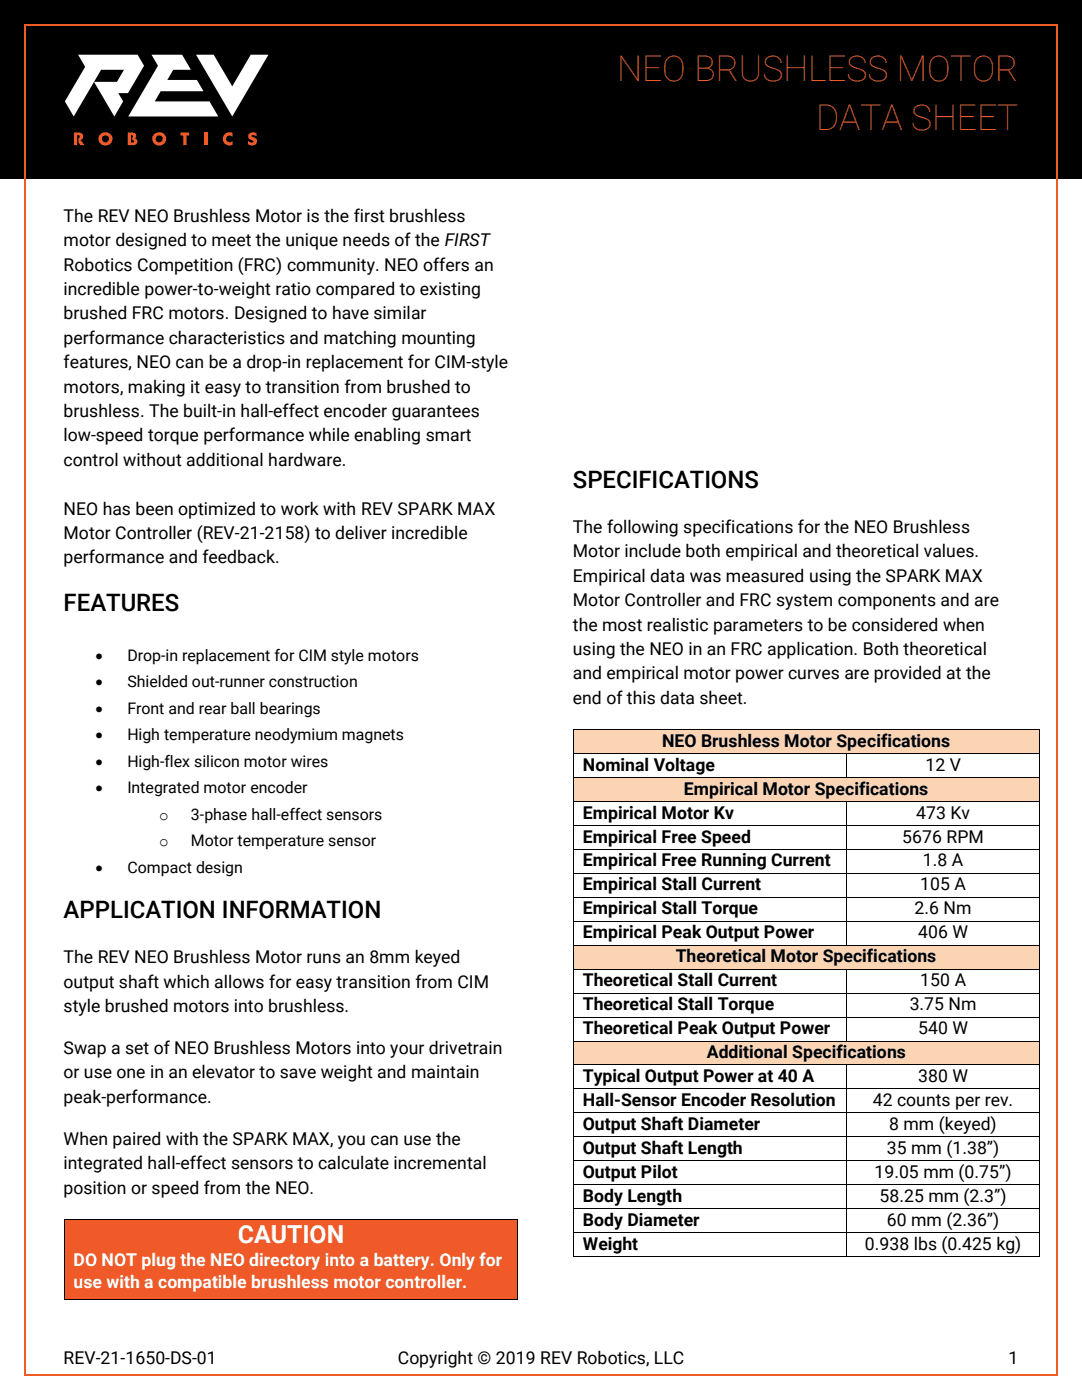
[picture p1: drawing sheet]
<svg xmlns="http://www.w3.org/2000/svg" width="216mm" height="279mm" viewBox="0 0 216 279" stroke-linecap="round" stroke-linejoin="round" font-family="sans-serif">
<defs><g id="words">
<text font-size="7.1" fill="#f05a28" x="123.1" y="16.2">NEO BRUSHLESS MOTOR</text>
<text font-size="7.1" fill="#f05c28" x="162.8" y="26">DATA SHEET</text>
<text font-size="5" fill="#fff" x="47.5" y="248.1">CAUTION</text>
<g font-size="4.8">
<text x="114.3" y="97.5">SPECIFICATIONS</text>
<text x="12.7" y="122">FEATURES</text>
<text x="12.7" y="183.3">APPLICATION INFORMATION</text>
</g>
<g font-size="3.5">
<text x="12.7" y="44.3">The REV NEO Brushless Motor is the first brushless</text>
<text x="12.7" y="49.2">motor designed to meet the unique needs of the FIRST</text>
<text x="12.7" y="54">Robotics Competition (FRC) community. NEO offers an</text>
<text x="12.7" y="58.9">incredible power-to-weight ratio compared to existing</text>
<text x="12.7" y="63.8">brushed FRC motors. Designed to have similar</text>
<text x="12.7" y="68.6">performance characteristics and matching mounting</text>
<text x="12.7" y="73.5">features, NEO can be a drop-in replacement for CIM-style</text>
<text x="12.7" y="78.4">motors, making it easy to transition from brushed to</text>
<text x="12.7" y="83.2">brushless. The built-in hall-effect encoder guarantees</text>
<text x="12.7" y="88.1">low-speed torque performance while enabling smart</text>
<text x="12.7" y="93">control without additional hardware.</text>
<text x="12.7" y="102.7">NEO has been optimized to work with REV SPARK MAX</text>
<text x="12.7" y="107.6">Motor Controller (REV-21-2158) to deliver incredible</text>
<text x="114.3" y="106.4">The following specifications for the NEO Brushless</text>
<text x="12.7" y="112.5">performance and feedback.</text>
<text x="114.3" y="111.2">Motor include both empirical and theoretical values.</text>
<text x="114.3" y="116.1">Empirical data was measured using the SPARK MAX</text>
<text x="114.3" y="121">Motor Controller and FRC system components and are</text>
<text x="114.3" y="125.8">the most realistic parameters to be considered when</text>
<text x="114.3" y="130.7">using the NEO in an FRC application. Both theoretical</text>
<text x="114.3" y="135.6">and empirical motor power curves are provided at the</text>
<text x="114.3" y="140.4">end of this data sheet.</text>
<text x="132.1" y="149">NEO Brushless Motor Specifications</text>
<text x="116.3" y="153.8">Nominal Voltage</text>
<text x="184.7" y="153.8">12 V</text>
<text x="136.5" y="158.6">Empirical Motor Specifications</text>
<text x="116.3" y="163.4">Empirical Motor Kv</text>
<text x="182.8" y="163.4">473 Kv</text>
<text x="116.3" y="168.2">Empirical Free Speed</text>
<text x="116.3" y="172.9">Empirical Free Running Current</text>
<text x="180" y="168.2">5676 RPM</text>
<text x="184.1" y="172.9">1.8 A</text>
<text x="116.3" y="177.7">Empirical Stall Current</text>
<text x="183.6" y="177.7">105 A</text>
<text x="116.3" y="182.5">Empirical Stall Torque</text>
<text x="182.5" y="182.5">2.6 Nm</text>
<text x="116.3" y="187.3">Empirical Peak Output Power</text>
<text x="183.2" y="187.3">406 W</text>
<text x="12.7" y="192.2">The REV NEO Brushless Motor runs an 8mm keyed</text>
<text x="12.7" y="197.1">output shaft which allows for easy transition from CIM</text>
<text x="116.3" y="196.8">Theoretical Stall Current</text>
<text x="134.9" y="192">Theoretical Motor Specifications</text>
<text x="183.6" y="196.8">150 A</text>
<text x="12.7" y="202">style brushed motors into brushless.</text>
<text x="116.3" y="201.6">Theoretical Stall Torque</text>
<text x="181.5" y="201.6">3.75 Nm</text>
<text x="116.3" y="206.4">Theoretical Peak Output Power</text>
<text x="183.2" y="206.4">540 W</text>
<text x="12.7" y="210.3">Swap a set of NEO Brushless Motors into your drivetrain</text>
<text x="12.7" y="215.2">or use one in an elevator to save weight and maintain</text>
<text x="116.3" y="216">Typical Output Power at 40 A</text>
<text x="141" y="211.2">Additional Specifications</text>
<text x="183.2" y="216">380 W</text>
<text x="12.7" y="220.1">peak-performance.</text>
<text x="116.3" y="220.8">Hall-Sensor Encoder Resolution</text>
<text x="174.2" y="220.8">42 counts per rev.</text>
<text x="116.3" y="225.5">Output Shaft Diameter</text>
<text x="177.4" y="225.5">8 mm (keyed)</text>
<text x="12.7" y="228.5">When paired with the SPARK MAX, you can use the</text>
<text x="12.7" y="233.4">integrated hall-effect sensors to calculate incremental</text>
<text x="116.3" y="230.3">Output Shaft Length</text>
<text x="176.9" y="230.3">35 mm (1.38”)</text>
<text x="12.7" y="238.2">position or speed from the NEO.</text>
<text x="116.3" y="235.1">Output Pilot</text>
<text x="116.3" y="239.9">Body Length</text>
<text x="174.5" y="235.1">19.05 mm (0.75”)</text>
<text x="175.5" y="239.9">58.25 mm (2.3”)</text>
<text x="116.3" y="244.6">Body Diameter</text>
<text x="176.9" y="244.6">60 mm (2.36”)</text>
<text x="116.3" y="249.4">Weight</text>
<text x="172.6" y="249.4">0.938 lbs (0.425 kg)</text>
<text x="12.7" y="272.2">REV-21-1650-DS-01</text>
<text x="79.4" y="272.2">Copyright © 2019 REV Robotics, LLC</text>
<text x="201.2" y="272.2">1</text>
</g>
<g font-size="3.5" fill="#fff">
<text x="14.7" y="252.7">DO NOT plug the NEO directory into a battery. Only for</text>
<text x="14.7" y="257">use with a compatible brushless motor controller.</text>
</g>
<g font-size="3.2">
<text x="19" y="131.8">•</text>
<text x="25.4" y="131.8">Drop-in replacement for CIM style motors</text>
<text x="19" y="137.1">•</text>
<text x="25.4" y="137.1">Shielded out-runner construction</text>
<text x="19" y="142.4">•</text>
<text x="25.4" y="142.4">Front and rear ball bearings</text>
<text x="19" y="147.7">•</text>
<text x="25.4" y="147.7">High temperature neodymium magnets</text>
<text x="19" y="153">•</text>
<text x="25.4" y="153">High-flex silicon motor wires</text>
<text x="19" y="158.3">•</text>
<text x="25.4" y="158.3">Integrated motor encoder</text>
<text x="31.8" y="163.6">o</text>
<text x="38.1" y="163.6">3-phase hall-effect sensors</text>
<text x="31.8" y="168.9">o</text>
<text x="38.1" y="168.9">Motor temperature sensor</text>
<text x="19" y="174.2">•</text>
<text x="25.4" y="174.2">Compact design</text>
</g>
</g></defs>
<path d="M-.1 0h216v35.5h-216z" fill-rule="evenodd" fill="#000"/>
<g fill="#f05a28">
<path d="M12.9 243.5h90.4v15.7h-90.4z" fill-rule="evenodd"/>
<path d="M14.7 243.5h86.7v5.9h-86.7z" fill-rule="evenodd"/>
<path d="M14.7 249.4h86.7v4.2h-86.7z" fill-rule="evenodd"/>
<path d="M14.7 253.6h86.7v4.2h-86.7z" fill-rule="evenodd"/>
</g>
<g fill="#000">
<path d="M12.7 243.3h.2v.2h-.2z" fill-rule="evenodd"/>
<path d="M12.7 243.3h.2v.2h-.2z" fill-rule="evenodd"/>
<path d="M12.7 259.2h.2v.2h-.2z" fill-rule="evenodd"/>
<path d="M12.7 259.2h.2v.2h-.2z" fill-rule="evenodd"/>
<path d="M103.3 243.3h.1v.2h-.1z" fill-rule="evenodd"/>
<path d="M103.3 243.3h.1v.2h-.1z" fill-rule="evenodd"/>
<path d="M103.3 259.2h.1v.2h-.1z" fill-rule="evenodd"/>
<path d="M103.3 259.2h.1v.2h-.1z" fill-rule="evenodd"/>
</g>
<path d="M12.8 243.5v15.7M12.9 243.4h90.4M12.9 259.3h90.4M103.4 243.5v15.7" fill="none" stroke="#000" stroke-width=".2"/>
<g fill="#fbd4b4">
<path d="M114.5 145.7h92.8v4.6h-92.8z" fill-rule="evenodd"/>
<path d="M116.3 145.7h89.3v4.2h-89.3z" fill-rule="evenodd"/>
</g>
<g fill="#000">
<path d="M114.3 145.5h.2v.2h-.2z" fill-rule="evenodd"/>
<path d="M114.3 145.5h.2v.2h-.2z" fill-rule="evenodd"/>
<path d="M114.3 150.3h.2v.2h-.2z" fill-rule="evenodd"/>
<path d="M168.9 150.3h.1v.2h-.1z" fill-rule="evenodd"/>
<path d="M207.4 145.5h.2v.2h-.2z" fill-rule="evenodd"/>
<path d="M207.4 145.5h.2v.2h-.2z" fill-rule="evenodd"/>
<path d="M207.4 150.3h.2v.2h-.2z" fill-rule="evenodd"/>
</g>
<path d="M114.4 145.7v4.6M114.4 150.5v4.6M114.5 145.6h92.9M114.5 150.4h54.4M168.9 150.5v4.6M169 150.4h38.4M207.5 145.7v4.6M207.5 150.5v4.6" fill="none" stroke="#000" stroke-width=".2"/>
<g fill="#fbd4b4">
<path d="M114.5 155.3h92.8v4.5h-92.8z" fill-rule="evenodd"/>
<path d="M116.3 155.3h89.3v4.2h-89.3z" fill-rule="evenodd"/>
</g>
<g fill="#000">
<path d="M114.3 155.1h.2v.2h-.2z" fill-rule="evenodd"/>
<path d="M168.9 155.1h.1v.2h-.1z" fill-rule="evenodd"/>
<path d="M207.4 155.1h.2v.2h-.2z" fill-rule="evenodd"/>
<path d="M114.3 159.8h.2v.2h-.2z" fill-rule="evenodd"/>
<path d="M114.3 164.6h.2v.2h-.2z" fill-rule="evenodd"/>
<path d="M114.3 169.4h.2v.2h-.2z" fill-rule="evenodd"/>
<path d="M114.3 174.2h.2v.2h-.2z" fill-rule="evenodd"/>
<path d="M114.3 179h.2v.1h-.2z" fill-rule="evenodd"/>
<path d="M168.9 159.8h.1v.2h-.1z" fill-rule="evenodd"/>
<path d="M168.9 164.6h.1v.2h-.1z" fill-rule="evenodd"/>
<path d="M168.9 169.4h.1v.2h-.1z" fill-rule="evenodd"/>
<path d="M168.9 174.2h.1v.2h-.1z" fill-rule="evenodd"/>
<path d="M168.9 179h.1v.1h-.1z" fill-rule="evenodd"/>
<path d="M207.4 159.8h.2v.2h-.2z" fill-rule="evenodd"/>
<path d="M207.4 164.6h.2v.2h-.2z" fill-rule="evenodd"/>
<path d="M207.4 169.4h.2v.2h-.2z" fill-rule="evenodd"/>
<path d="M207.4 174.2h.2v.2h-.2z" fill-rule="evenodd"/>
<path d="M207.4 179h.2v.1h-.2z" fill-rule="evenodd"/>
<path d="M114.3 183.8h.2v.1h-.2z" fill-rule="evenodd"/>
<path d="M168.9 183.8h.1v.1h-.1z" fill-rule="evenodd"/>
<path d="M207.4 183.8h.2v.1h-.2z" fill-rule="evenodd"/>
</g>
<g fill="none" stroke="#000" stroke-width=".2">
<path d="M114.4 155.3v4.5M114.5 155.2h54.4M114.5 159.9h54.4M169 155.2h38.4M169 159.9h38.4M207.5 155.3v4.5M114.4 160v4.6M114.4 164.8v4.6M114.4 169.6v4.6M114.4 174.4v4.6M114.4 179.1v4.7M114.5 164.7h54.4"/>
<path d="M114.5 169.5h54.4M114.5 174.3h54.4M114.5 179.1h54.4M168.9 160v4.6M168.9 164.8v4.6M168.9 169.6v4.6M168.9 174.4v4.6M168.9 179.1v4.7M169 164.7h38.4M169 169.5h38.4M169 174.3h38.4M169 179.1h38.4"/>
<path d="M207.5 160v4.6M207.5 164.8v4.6M207.5 169.6v4.6M207.5 174.4v4.6M207.5 179.1v4.7M114.4 183.9v4.6M114.5 183.8h54.4M168.9 183.9v4.6M169 183.8h38.4M207.5 183.9v4.6"/>
</g>
<g fill="#fbd4b4">
<path d="M114.5 188.7h92.8v4.6h-92.8z" fill-rule="evenodd"/>
<path d="M116.3 188.7h89.3v4.2h-89.3z" fill-rule="evenodd"/>
</g>
<g fill="#000">
<path d="M114.3 188.5h.2v.2h-.2z" fill-rule="evenodd"/>
<path d="M114.3 193.3h.2v.2h-.2z" fill-rule="evenodd"/>
<path d="M114.3 198.1h.2v.2h-.2z" fill-rule="evenodd"/>
<path d="M168.9 188.5h.1v.2h-.1z" fill-rule="evenodd"/>
<path d="M168.9 193.3h.1v.2h-.1z" fill-rule="evenodd"/>
<path d="M168.9 198.1h.1v.2h-.1z" fill-rule="evenodd"/>
<path d="M207.4 188.5h.2v.2h-.2z" fill-rule="evenodd"/>
<path d="M207.4 193.3h.2v.2h-.2z" fill-rule="evenodd"/>
<path d="M207.4 198.1h.2v.2h-.2z" fill-rule="evenodd"/>
<path d="M114.3 202.9h.2v.2h-.2z" fill-rule="evenodd"/>
<path d="M168.9 202.9h.1v.2h-.1z" fill-rule="evenodd"/>
<path d="M207.4 202.9h.2v.2h-.2z" fill-rule="evenodd"/>
</g>
<g fill="none" stroke="#000" stroke-width=".2">
<path d="M114.4 188.7v4.6M114.4 193.5v4.6M114.4 198.3v4.6M114.5 188.6h54.4M114.5 193.4h54.4M114.5 198.2h54.4M168.9 193.5v4.6M168.9 198.3v4.6M169 188.6h38.4M169 193.4h38.4M169 198.2h38.4M207.5 188.7v4.6"/>
<path d="M207.5 193.5v4.6M207.5 198.3v4.6M114.4 203.1v4.6M114.5 203h54.4M168.9 203.1v4.6M169 203h38.4M207.5 203.1v4.6"/>
</g>
<g fill="#fbd4b4">
<path d="M114.5 207.8h92.8v4.7h-92.8z" fill-rule="evenodd"/>
<path d="M116.3 207.8h89.3v4.3h-89.3z" fill-rule="evenodd"/>
</g>
<g fill="#000">
<path d="M114.3 207.7h.2v.1h-.2z" fill-rule="evenodd"/>
<path d="M114.3 212.5h.2v.1h-.2z" fill-rule="evenodd"/>
<path d="M114.3 217.2h.2v.2h-.2z" fill-rule="evenodd"/>
<path d="M168.9 207.7h.1v.1h-.1z" fill-rule="evenodd"/>
<path d="M168.9 212.5h.1v.1h-.1z" fill-rule="evenodd"/>
<path d="M168.9 217.2h.1v.2h-.1z" fill-rule="evenodd"/>
<path d="M207.4 207.7h.2v.1h-.2z" fill-rule="evenodd"/>
<path d="M207.4 212.5h.2v.1h-.2z" fill-rule="evenodd"/>
<path d="M207.4 217.2h.2v.2h-.2z" fill-rule="evenodd"/>
<path d="M114.3 222h.2v.2h-.2z" fill-rule="evenodd"/>
<path d="M114.3 226.8h.2v.1h-.2z" fill-rule="evenodd"/>
<path d="M114.3 231.6h.2v.1h-.2z" fill-rule="evenodd"/>
<path d="M114.3 236.3h.2v.2h-.2z" fill-rule="evenodd"/>
<path d="M168.9 222h.1v.2h-.1z" fill-rule="evenodd"/>
<path d="M168.9 226.8h.1v.1h-.1z" fill-rule="evenodd"/>
<path d="M168.9 231.6h.1v.1h-.1z" fill-rule="evenodd"/>
<path d="M168.9 236.3h.1v.2h-.1z" fill-rule="evenodd"/>
<path d="M207.4 222h.2v.2h-.2z" fill-rule="evenodd"/>
<path d="M207.4 226.8h.2v.1h-.2z" fill-rule="evenodd"/>
<path d="M207.4 231.6h.2v.1h-.2z" fill-rule="evenodd"/>
<path d="M207.4 236.3h.2v.2h-.2z" fill-rule="evenodd"/>
<path d="M114.3 241.1h.2v.2h-.2z" fill-rule="evenodd"/>
<path d="M114.3 245.9h.2v.2h-.2z" fill-rule="evenodd"/>
<path d="M114.3 250.7h.2v.2h-.2z" fill-rule="evenodd"/>
<path d="M114.3 250.7h.2v.2h-.2z" fill-rule="evenodd"/>
<path d="M168.9 241.1h.1v.2h-.1z" fill-rule="evenodd"/>
<path d="M168.9 245.9h.1v.2h-.1z" fill-rule="evenodd"/>
<path d="M168.9 250.7h.1v.2h-.1z" fill-rule="evenodd"/>
<path d="M207.4 241.1h.2v.2h-.2z" fill-rule="evenodd"/>
<path d="M207.4 245.9h.2v.2h-.2z" fill-rule="evenodd"/>
<path d="M207.4 250.7h.2v.2h-.2z" fill-rule="evenodd"/>
<path d="M207.4 250.7h.2v.2h-.2z" fill-rule="evenodd"/>
</g>
<g fill="none" stroke="#000" stroke-width=".2">
<path d="M114.4 207.8v4.7M114.4 212.6v4.6M114.4 217.4v4.6M114.5 207.8h54.4M114.5 212.5h54.4M114.5 217.3h54.4M168.9 212.6v4.6M168.9 217.4v4.6M169 207.8h38.4M169 212.5h38.4M169 217.3h38.4M207.5 207.8v4.7"/>
<path d="M207.5 212.6v4.6M207.5 217.4v4.6M114.4 222.2v4.6M114.4 226.9v4.7M114.4 231.7v4.6M114.4 236.5v4.6M114.5 222.1h54.4M114.5 226.9h54.4M114.5 231.6h54.4M114.5 236.4h54.4M168.9 222.2v4.6M168.9 226.9v4.7"/>
<path d="M168.9 231.7v4.6M168.9 236.5v4.6M169 222.1h38.4M169 226.9h38.4M169 231.6h38.4M169 236.4h38.4M207.5 222.2v4.6M207.5 226.9v4.7M207.5 231.7v4.6M207.5 236.5v4.6M114.4 241.3v4.6M114.4 246.1v4.6"/>
<path d="M114.5 241.2h54.4M114.5 246h54.4M114.5 250.8h54.4M168.9 241.3v4.6M168.9 246.1v4.6M169 241.2h38.4M169 246h38.4M169 250.8h38.4M207.5 241.3v4.6M207.5 246.1v4.6"/>
</g>
<g fill="#f05a28">
<path d="M36 26.5h1.8v.5h-.6v2h-.6v-2h-.6z"/>
<path d="M40.7 26.5h.7v2.5h-.7z"/>
<path d="M44.8 26.8l.7-.4 .7 .1h.2v.8a.69 .69 0 0 0-1-.1 .69 .69 0 0 0 0 1 .69 .69 0 0 0 1-.1v.8a1.33 1.33 0 0 1-1.7-.4 1.33 1.33 0 0 1 .1-1.7z"/>
<path d="M14.7 26.5h1a.75 .75 0 0 1 .9 .6 .75 .75 0 0 1-.5 .8l.7 1.1h-.8l-.3-.6v-.8l.2-.3v-.2l-.4-.1-.1 2h-.7z"/>
<path d="M49.8 26.6a1.25 1.25 0 0 1 1.4 0v.6l-.7-.3-.2 .1v.3a1 1 0 0 1 .9 1.3l-.6 .4-1.1-.2v-.7l.6 .3h.5l-.1-.3-.3-.2a.74 .74 0 0 1-.7-.5 .74 .74 0 0 1 .3-.8z"/>
<path d="M20.3 27.7a.71 .71 0 0 0 1.4 0 .71 .71 0 0 0-1.4 0zM19.7 27.7a1.36 1.36 0 0 1 2.7 0 1.36 1.36 0 0 1-2.7 0z"/>
<path d="M31.1 27.7a.71 .71 0 0 0 1.4 0 .71 .71 0 0 0-1.4 0zM30.4 27.7a1.4 1.4 0 0 1 2.8 0 1.4 1.4 0 0 1-2.8 0z"/>
<path d="M26.1 27h.4l.1 .2-.2 .2v.5l.3 .1v.2l-.3 .3h-.3zM25.5 26.5v2.5a1.78 1.78 0 0 0 1.8-.4 .64 .64 0 0 0-.4-1 .64 .64 0 0 0 .2-.7 .64 .64 0 0 0-.7-.4z"/>
</g>
<g fill="#fff">
<path d="M39.1 10.9h3.5l3.7 6.3 3.7-6.3h3.6l-7.3 12.3z"/>
<path d="M30.2 10.9h6.1l1.8 3h-3.5l-1.2 2.1h5.9l1.3 2.2h-8.5l-1.2 2h10.9l1.8 3h-18l5.9-10.1z"/>
<path d="M20.2 13.9h4.5l-1.4 2.4h-4.5zM15.6 10.9l1.4 2.4-4.1 6.9 1.8 3 4.1-6.9 4 7 1.8-3.1-1-1.6h1.9l3.2-5.5-1.2-2.2z"/>
</g>
<g fill="#f05c28">
<path d="M4.9 4.9h.3v.3h-.3z" fill-rule="evenodd"/>
<path d="M4.9 4.9h.3v.3h-.3z" fill-rule="evenodd"/>
</g>
<path d="M5.2 5h205.6" fill="none" stroke="#f05c28" stroke-width=".25"/>
<g fill="#f05c28">
<path d="M210.8 4.9h.2v.3h-.2z" fill-rule="evenodd"/>
<path d="M210.8 4.9h.2v.3h-.2z" fill-rule="evenodd"/>
</g>
<path d="M5 5.2v269.1M210.9 5.2v269.1" fill="none" stroke="#f05c28" stroke-width=".25"/>
<g fill="#f05c28">
<path d="M4.9 274.3h.3v.2h-.3z" fill-rule="evenodd"/>
<path d="M4.9 274.3h.3v.2h-.3z" fill-rule="evenodd"/>
</g>
<path d="M5.2 274.4h205.6" fill="none" stroke="#f05c28" stroke-width=".25"/>
<g fill="#f05c28">
<path d="M210.8 274.3h.2v.2h-.2z" fill-rule="evenodd"/>
<path d="M210.8 274.3h.2v.2h-.2z" fill-rule="evenodd"/>
</g>
<use href="#words"/>
</svg>
